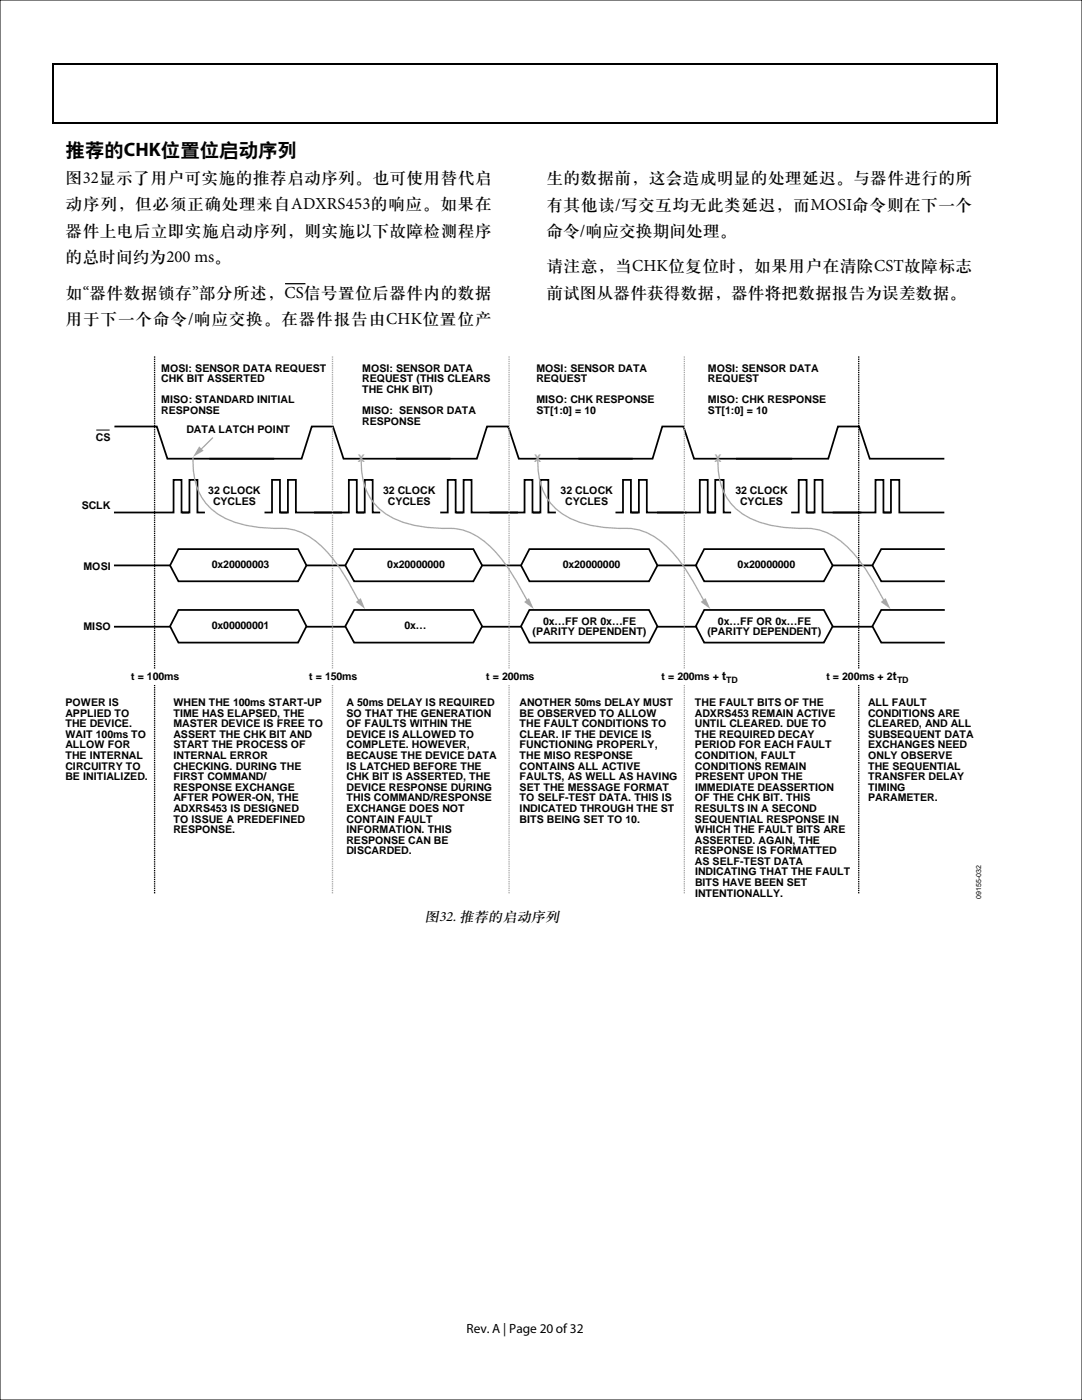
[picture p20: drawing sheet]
<svg xmlns="http://www.w3.org/2000/svg" width="216mm" height="279mm" viewBox="0 0 216 279" stroke-linecap="round" stroke-linejoin="round" font-family="sans-serif">
<defs><g id="words">
<text font-size="3.9" fill="#080103" x="13.1" y="31.2">推荐的CHK位置位启动序列</text>
<g font-size="3.4" fill="#080103">
<text x="13.1" y="36.5">图32显示了用户可实施的推荐启动序列。也可使用替代启</text>
<text x="13.1" y="41.8">动序列，但必须正确处理来自ADXRS453的响应。如果在</text>
<text x="109" y="36.5">生的数据前，这会造成明显的处理延迟。与器件进行的所</text>
<text x="109" y="41.8">有其他读/写交互均无此类延迟，而MOSI命令则在下一个</text>
<text x="13.1" y="47.1">器件上电后立即实施启动序列，则实施以下故障检测程序</text>
<text x="109" y="47.1">命令/响应交换期间处理。</text>
<text x="13.1" y="52.3">的总时间约为200 ms。</text>
<text x="13.1" y="59.4">如“器件数据锁存”部分所述，CS信号置位后器件内的数据</text>
<text x="109" y="54.2">请注意，当CHK位复位时，如果用户在清除CST故障标志</text>
<text x="109" y="59.5">前试图从器件获得数据，器件将把数据报告为误差数据。</text>
<text x="13.1" y="64.7">用于下一个命令/响应交换。在器件报告由CHK位置位产</text>
</g>
<text font-size="2.9" fill="#080103" x="84.8" y="183.8">图32. 推荐的启动序列</text>
<text font-size="2.7" x="93.1" y="266">Rev. A | Page 20 of 32</text>
<g font-size="2.5">
<text x="144.1" y="135.7">t</text>
<text x="178.2" y="135.7">t</text>
</g>
<g font-size="2.1">
<text x="32.2" y="74.2">MOSI: SENSOR DATA REQUEST</text>
<text x="32.2" y="76.3">CHK BIT ASSERTED</text>
<text x="72.3" y="74.2">MOSI: SENSOR DATA</text>
<text x="72.3" y="76.3">REQUEST (THIS CLEARS</text>
<text x="107" y="74.2">MOSI: SENSOR DATA</text>
<text x="107" y="76.3">REQUEST</text>
<text x="141.3" y="74.2">MOSI: SENSOR DATA</text>
<text x="141.3" y="76.3">REQUEST</text>
<text x="32.2" y="80.5">MISO: STANDARD INITIAL</text>
<text x="32.2" y="82.6">RESPONSE</text>
<text x="72.3" y="78.4">THE CHK BIT)</text>
<text x="72.3" y="82.6">MISO: SENSOR DATA</text>
<text x="107" y="80.5">MISO: CHK RESPONSE</text>
<text x="107" y="82.6">ST[1:0] = 10</text>
<text x="141.3" y="80.5">MISO: CHK RESPONSE</text>
<text x="141.3" y="82.6">ST[1:0] = 10</text>
<text x="19.1" y="88.1">CS</text>
<text x="37.2" y="86.5">DATA LATCH POINT</text>
<text x="72.3" y="84.7">RESPONSE</text>
<text x="16.3" y="101.5">SCLK</text>
<text x="41.6" y="98.7">32 CLOCK</text>
<text x="42.5" y="100.8">CYCLES</text>
<text x="76.4" y="98.7">32 CLOCK</text>
<text x="77.4" y="100.8">CYCLES</text>
<text x="111.9" y="98.7">32 CLOCK</text>
<text x="112.8" y="100.8">CYCLES</text>
<text x="146.7" y="98.7">32 CLOCK</text>
<text x="147.7" y="100.8">CYCLES</text>
<text x="16.7" y="113.7">MOSI</text>
<text x="42.3" y="113.3">0x20000003</text>
<text x="77.3" y="113.3">0x20000000</text>
<text x="112.3" y="113.3">0x20000000</text>
<text x="147.2" y="113.3">0x20000000</text>
<text x="16.7" y="125.7">MISO</text>
<text x="42.3" y="125.5">0x00000001</text>
<text x="80.7" y="125.5">0x…</text>
<text x="108.4" y="124.7">0x…FF OR 0x…FE</text>
<text x="143.3" y="124.7">0x…FF OR 0x…FE</text>
<text x="106.3" y="126.8">(PARITY DEPENDENT)</text>
<text x="141.1" y="126.8">(PARITY DEPENDENT)</text>
<text x="26.2" y="135.7">t = 100ms</text>
<text x="61.7" y="135.7">t = 150ms</text>
<text x="97" y="135.7">t = 200ms</text>
<text x="132" y="135.7">t = 200ms</text>
<text x="142.2" y="135.7">+</text>
<text x="164.9" y="135.7">t = 200ms</text>
<text x="175.1" y="135.7">+ 2</text>
<text x="13.1" y="140.9">POWER IS</text>
<text x="13.1" y="143">APPLIED TO</text>
<text x="34.6" y="140.9">WHEN THE 100ms START-UP</text>
<text x="34.6" y="143">TIME HAS ELAPSED, THE</text>
<text x="69.2" y="140.9">A 50ms DELAY IS REQUIRED</text>
<text x="69.2" y="143">SO THAT THE GENERATION</text>
<text x="103.7" y="140.9">ANOTHER 50ms DELAY MUST</text>
<text x="103.7" y="143">BE OBSERVED TO ALLOW</text>
<text x="138.7" y="140.9">THE FAULT BITS OF THE</text>
<text x="138.7" y="143">ADXRS453 REMAIN ACTIVE</text>
<text x="173.2" y="140.9">ALL FAULT</text>
<text x="173.2" y="143">CONDITIONS ARE</text>
<text x="13.1" y="145.2">THE DEVICE.</text>
<text x="13.1" y="147.3">WAIT 100ms TO</text>
<text x="13.1" y="149.4">ALLOW FOR</text>
<text x="34.6" y="149.4">START THE PROCESS OF</text>
<text x="34.6" y="145.2">MASTER DEVICE IS FREE TO</text>
<text x="34.6" y="147.3">ASSERT THE CHK BIT AND</text>
<text x="69.2" y="145.2">OF FAULTS WITHIN THE</text>
<text x="69.2" y="147.3">DEVICE IS ALLOWED TO</text>
<text x="69.2" y="149.4">COMPLETE. HOWEVER,</text>
<text x="103.7" y="145.2">THE FAULT CONDITIONS TO</text>
<text x="103.7" y="147.3">CLEAR. IF THE DEVICE IS</text>
<text x="103.7" y="149.4">FUNCTIONING PROPERLY,</text>
<text x="138.7" y="145.2">UNTIL CLEARED. DUE TO</text>
<text x="138.7" y="147.3">THE REQUIRED DECAY</text>
<text x="138.7" y="149.4">PERIOD FOR EACH FAULT</text>
<text x="173.2" y="145.2">CLEARED, AND ALL</text>
<text x="173.2" y="147.3">SUBSEQUENT DATA</text>
<text x="173.2" y="149.4">EXCHANGES NEED</text>
<text x="13.1" y="151.5">THE INTERNAL</text>
<text x="13.1" y="153.6">CIRCUITRY TO</text>
<text x="13.1" y="155.7">BE INITIALIZED.</text>
<text x="34.6" y="155.7">FIRST COMMAND/</text>
<text x="34.6" y="151.5">INTERNAL ERROR</text>
<text x="34.6" y="153.6">CHECKING. DURING THE</text>
<text x="69.2" y="151.5">BECAUSE THE DEVICE DATA</text>
<text x="69.2" y="153.6">IS LATCHED BEFORE THE</text>
<text x="69.2" y="155.7">CHK BIT IS ASSERTED, THE</text>
<text x="103.7" y="151.5">THE MISO RESPONSE</text>
<text x="103.7" y="153.6">CONTAINS ALL ACTIVE</text>
<text x="103.7" y="155.7">FAULTS, AS WELL AS HAVING</text>
<text x="138.7" y="151.5">CONDITION, FAULT</text>
<text x="138.7" y="153.6">CONDITIONS REMAIN</text>
<text x="138.7" y="155.7">PRESENT UPON THE</text>
<text x="173.2" y="151.5">ONLY OBSERVE</text>
<text x="173.2" y="153.6">THE SEQUENTIAL</text>
<text x="173.2" y="155.7">TRANSFER DELAY</text>
<text x="34.6" y="157.8">RESPONSE EXCHANGE</text>
<text x="34.6" y="159.9">AFTER POWER-ON, THE</text>
<text x="69.2" y="157.8">DEVICE RESPONSE DURING</text>
<text x="69.2" y="159.9">THIS COMMAND/RESPONSE</text>
<text x="103.7" y="157.8">SET THE MESSAGE FORMAT</text>
<text x="103.7" y="159.9">TO SELF-TEST DATA. THIS IS</text>
<text x="138.7" y="159.9">OF THE CHK BIT. THIS</text>
<text x="138.7" y="157.8">IMMEDIATE DEASSERTION</text>
<text x="173.2" y="157.8">TIMING</text>
<text x="173.2" y="159.9">PARAMETER.</text>
<text x="34.6" y="162.1">ADXRS453 IS DESIGNED</text>
<text x="34.6" y="164.2">TO ISSUE A PREDEFINED</text>
<text x="34.6" y="166.3">RESPONSE.</text>
<text x="69.2" y="162.1">EXCHANGE DOES NOT</text>
<text x="69.2" y="164.2">CONTAIN FAULT</text>
<text x="69.2" y="166.3">INFORMATION. THIS</text>
<text x="103.7" y="162.1">INDICATED THROUGH THE ST</text>
<text x="103.7" y="164.2">BITS BEING SET TO 10.</text>
<text x="138.7" y="162.1">RESULTS IN A SECOND</text>
<text x="138.7" y="164.2">SEQUENTIAL RESPONSE IN</text>
<text x="138.7" y="166.3">WHICH THE FAULT BITS ARE</text>
<text x="69.1" y="168.4">RESPONSE CAN BE</text>
<text x="69.1" y="170.5">DISCARDED.</text>
<text x="138.7" y="168.4">ASSERTED. AGAIN, THE</text>
<text x="138.7" y="170.5">RESPONSE IS FORMATTED</text>
<text x="138.7" y="172.6">AS SELF-TEST DATA</text>
<text x="138.7" y="174.7">INDICATING THAT THE FAULT</text>
<text x="138.7" y="176.8">BITS HAVE BEEN SET</text>
<text x="138.7" y="178.9">INTENTIONALLY.</text>
</g>
<g font-size="2.1" fill="#aaabab">
<text x="71.4" y="92.1">X</text>
<text x="106.6" y="92.1">X</text>
<text x="142.6" y="92.1">X</text>
</g>
<g font-size="1.8">
<text x="144.9" y="136.2">TD</text>
<text x="179" y="136.2">TD</text>
</g>
<text font-size="1.4" x="195.8" y="179.4" transform="rotate(-90 195.8 179.4)">09155-032</text>
</g></defs>
<path d="M10.5 12.7h.3v1h-.3zM10.5 12.7h.3v.3h-.3zM133.3 12.7h.3v.3h-.3zM198.8 12.7h.2v1h-.2zM198.8 12.7h.2v.3h-.2zM10.5 24.4h.3v.2h-.3zM133.1 24.4h.2v.2h-.2zM198.8 24.4h.2v.2h-.2z" fill="#000"/>
<path d="M10.7 13.7v10.7M10.8 12.8h122.5M133.6 12.8h65.2M198.9 13.7v10.7M10.8 24.5h188M57 56.6h3.8" fill="none" stroke="#000" stroke-width=".25"/>
<g fill="none" stroke="#000" stroke-width=".35">
<path d="M22.8 85.1h8.5l2.1 6.4h21.3M41.8 91.5h18.4l2-6.4h4.2l2.1 6.4h21.4M79 91.5h16.2l2-6.4h4.2l2.1 6.4h22.7M115.4 91.5h14.8l1.9-6.4h4.3l2.1 6.4h19.5M146.9 91.5h18.4l1.9-6.4h4.2l2.1 6.4h14.9M22.7 112.8h11.2M22.7 102.3h11.9v-6.5h1.6v6.5h1.5M35.6 109.6h23.9l1.6 3.2-1.6 3.2h-23.9l-1.7-3.2zM36.3 102.3h1.5v-6.5h1.6v6.5h1.5M52.8 102.3h1.5v-6.5h1.6v6.5h1.5M56 102.3h1.4v-6.5h1.6v6.5h9.3M61.1 112.8h7.9"/>
<path d="M62.6 102.3h7v-6.5h1.6v6.5h1.5M70.7 109.6h23.7l1.8 3.2-1.8 3.2h-23.7l-1.8-3.2zM71.3 102.3h1.5v-6.5h1.6v6.5h1.5M87.8 102.3h1.5v-6.5h1.6v6.5h1.5M91 102.3h1.5v-6.5h1.6v6.5h9.2M96.1 112.8h7.9M97.7 102.3h7v-6.5h1.6v6.5h1.4M105.6 109.6h23.9l1.7 3.2-1.7 3.2h-23.9l-1.6-3.2zM106.3 102.3h1.5v-6.5h1.6v6.5h1.5M122.8 102.3h1.5v-6.5h1.6v6.5h1.5M126 102.3h1.5v-6.5h1.6v6.5h7.9M131.1 112.8h8"/>
<path d="M131.1 102.3h8.5v-6.5h1.6v6.5h1.5M140.5 109.6h23.9l1.7 3.2-1.7 3.2h-23.9l-1.7-3.2zM141.2 102.3h1.5v-6.5h1.7v6.5h1.5M157.9 102.3h1.5v-6.5h1.6v6.5h1.4M161 102.3h1.5v-6.5h1.6v6.5h7.8M166.1 112.8h8M166.1 102.3h8.6v-6.5h1.6v6.5h1.5M176.3 102.3h1.5v-6.5h1.7v6.5h8.9M188.5 109.6h-12.7l-1.7 3.2 1.7 3.2h12.7M22.7 125.1h11.2M35.6 121.7h23.9l1.6 3.3-1.6 3.2h-23.9l-1.7-3.2zM61.1 125.1h7.9"/>
<path d="M70.7 121.7h23.7l1.8 3.3-1.8 3.2h-23.7l-1.8-3.2zM96.1 125.1h7.9M105.6 121.7h23.9l1.7 3.3-1.7 3.2h-23.9l-1.6-3.2zM131.1 125.1h8M140.5 121.7h23.9l1.7 3.3-1.7 3.2h-23.9l-1.7-3.2zM166.1 125.1h8M188.5 121.7h-12.7l-1.7 3.3 1.7 3.2h12.7"/>
</g>
<path d="M19.2 85.8h2.7" fill="none" stroke="#000" stroke-width=".2"/>
<path d="M38.5 91.3a13.5 13.5 0 0 0 3 9.6 15.1 15.1 0 0 0 9.4 4.3l2.6 .2a13.3 13.3 0 0 1 12.4 5.5 59.1 59.1 0 0 1 5.8 9.2" fill="none" stroke="#aaabab" stroke-width=".26"/>
<path d="M71 120.1l1-.7 .9 2.2z" fill="#aaabab"/>
<path d="M72.1 91.3a13.5 13.5 0 0 0 2.9 9.6 15.1 15.1 0 0 0 9.5 4.3l2.5 .2h2.9a12.1 12.1 0 0 1 8.5 4.3 56.1 56.1 0 0 1 7 10.4" fill="none" stroke="#aaabab" stroke-width=".26"/>
<path d="M104.6 120.1l.9-.7 1 2.2z" fill="#aaabab"/>
<path d="M107.3 91.3a13.5 13.5 0 0 0 2.9 9.6 15.1 15.1 0 0 0 9.5 4.3l2.6 .2h2.8a12.1 12.1 0 0 1 8.6 4.3 56.1 56.1 0 0 1 6.9 10.4" fill="none" stroke="#aaabab" stroke-width=".26"/>
<path d="M139.8 120.1l1-.7 .9 2.2z" fill="#aaabab"/>
<path d="M143.2 91.3a13.5 13.5 0 0 0 3 9.6 15.1 15.1 0 0 0 9.5 4.3l2.5 .2h2.8a12.1 12.1 0 0 1 8.6 4.3 56.1 56.1 0 0 1 6.9 10.4" fill="none" stroke="#aaabab" stroke-width=".26"/>
<path d="M175.8 120.1l.9-.7 1 2.2z" fill="#aaabab"/>
<path d="M42.5 87.3l-2.6 2.6" fill="none" stroke="#aaabab" stroke-width=".26"/>
<path d="M39.7 89.1l.9 .9-2.1 1.2z" fill="#aaabab"/>
<path d="M30.8 71.1v107.3M171.3 71.1v107.3" fill="none" stroke="#000" stroke-width=".26" stroke-dasharray=".3 .2" stroke-linecap="butt"/>
<path d="M66.3 71.1v107.3M101.6 71.1v107.3M136.6 71.1v107.3" fill="none" stroke="#aaabab" stroke-width=".26" stroke-dasharray=".3 .2" stroke-linecap="butt"/>
<g fill="#fff">
<path d="M26 133.6h9.5v3.2h-9.5z"/>
<path d="M61.6 133.6h9.5v3.2h-9.5z"/>
<path d="M96.9 133.6h9.5v3.2h-9.5z"/>
<path d="M131.9 133.6h9.5v3.2h-9.5z"/>
<path d="M164.7 133.6h9.6v3.2h-9.6z"/>
</g>
<path d="M0 0h215.9v279.4h-215.9z" fill="none" stroke="#000" stroke-width=".2"/>
<use href="#words"/>
</svg>
